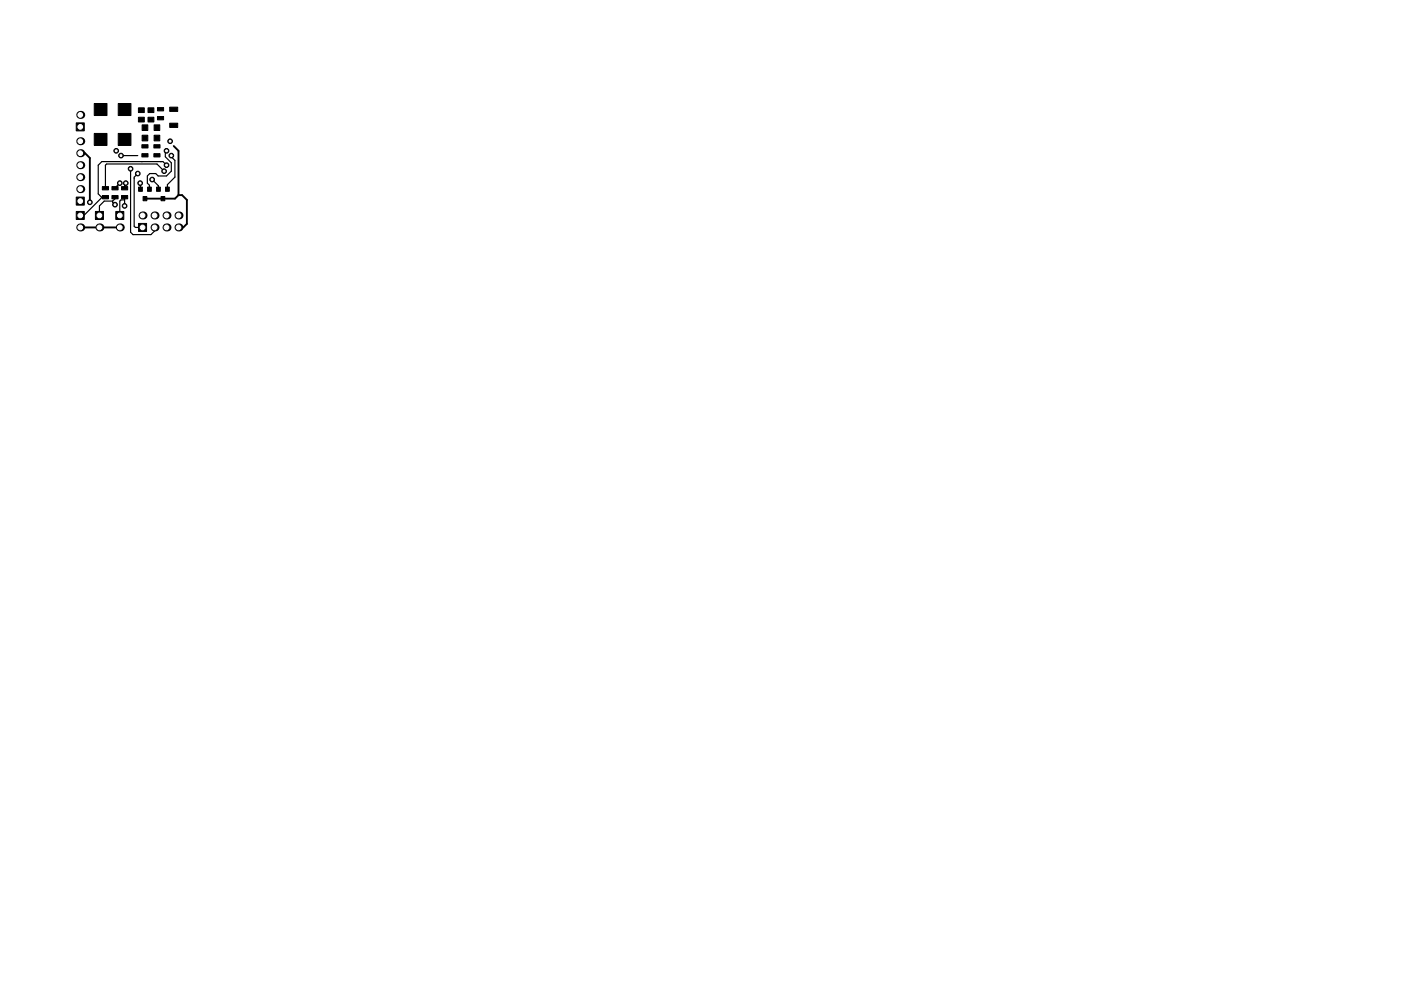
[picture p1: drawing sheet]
<svg xmlns="http://www.w3.org/2000/svg" width="297mm" height="210mm" viewBox="0 0 297 210" stroke-linecap="round" stroke-linejoin="round" font-family="sans-serif">
<g fill="#000" stroke="#000" stroke-width=".21">
<path d="M16.2 26.1h1.7v1.7h-1.7zM20 28.3h2.7v2.6h-2.7zM20 22h2.7v2.5h-2.7zM25.1 28.3h2.7v2.6h-2.7zM25.1 22h2.7v2.5h-2.7zM29.4 39.7h.8v.9h-.8zM30.1 30.7h1.3v.7h-1.3zM30.1 32.6h1.3v.7h-1.3zM30.1 26.5h1.2v1.2h-1.2zM30.1 28.7h1.2v1.2h-1.2zM29.3 24.9h1.3v1h-1.3zM29.3 22.9h1.3v1h-1.3z"/>
<path d="M31.3 39.7h.8v.9h-.8zM32.6 30.7h1.3v.7h-1.3zM32.6 32.6h1.3v.7h-1.3zM31.4 24.9h1.2v1h-1.2zM31.4 22.9h1.2v1h-1.2zM32.7 26.5h1.2v1.2h-1.2zM32.7 28.7h1.2v1.2h-1.2zM33.2 39.7h.8v.9h-.8zM33.4 24.7h1.3v.7h-1.3zM33.4 22.8h1.3v.7h-1.3zM35.1 39.7h.8v.9h-.8zM36 26.1h1.7v.9h-1.7z"/>
<path d="M36 22.7h1.7v.9h-1.7zM16.2 44.9h1.7v1.7h-1.7zM16.2 41.8h1.7v1.7h-1.7zM20.2 44.9h1.7v1.7h-1.7zM21.7 41.5h1.3v.7h-1.3zM21.7 39.6h1.3v.7h-1.3zM24.5 44.9h1.7v1.7h-1.7zM23.7 41.5h1.3v.7h-1.3zM23.7 39.6h1.3v.7h-1.3zM25.8 41.5h1.3v.7h-1.3zM25.8 39.6h1.3v.7h-1.3zM30.3 41.7h.8v.9h-.8z"/>
<path d="M29.4 47.4h1.7v1.7h-1.7zM34.1 41.7h.8v.9h-.8z"/>
<circle cx="24.6" cy="32" r=".5"/>
<circle cx="25.4" cy="38.9" r=".5"/>
<circle cx="25.7" cy="33" r=".5"/>
<circle cx="26.7" cy="38.9" r=".5"/>
<circle cx="27.7" cy="35.8" r=".5"/>
<circle cx="29.2" cy="36.8" r=".5"/>
<circle cx="29.7" cy="38.9" r=".5"/>
<circle cx="32.3" cy="38.1" r=".5"/>
<circle cx="34.8" cy="36.3" r=".5"/>
<circle cx="35.3" cy="35" r=".5"/>
<circle cx="35.3" cy="32" r=".5"/>
<circle cx="36.1" cy="30" r=".5"/>
<circle cx="36.3" cy="33" r=".5"/>
<circle cx="19.1" cy="42.9" r=".5"/>
<circle cx="24.4" cy="43.4" r=".5"/>
<circle cx="26.4" cy="43.7" r=".5"/>
</g>
<g fill="#000">
<circle cx="17" cy="30" r=".85"/>
<circle cx="17" cy="32.5" r=".85"/>
<circle cx="17" cy="24.4" r=".85"/>
<circle cx="17" cy="37.6" r=".85"/>
<circle cx="17" cy="35" r=".85"/>
<circle cx="17" cy="40.1" r=".85"/>
<circle cx="17" cy="48.3" r=".85"/>
<circle cx="21.1" cy="48.3" r=".85"/>
<circle cx="25.4" cy="48.3" r=".85"/>
<circle cx="30.2" cy="45.7" r=".85"/>
<circle cx="32.8" cy="45.7" r=".85"/>
<circle cx="32.8" cy="48.3" r=".85"/>
<circle cx="35.3" cy="45.7" r=".85"/>
<circle cx="35.3" cy="48.3" r=".85"/>
<circle cx="37.8" cy="48.3" r=".85"/>
<circle cx="37.8" cy="45.7" r=".85"/>
</g>
<path d="M17 32.5h1l1 1v9.4M17.5 23.9l-.5 .5h.3l.2-.3M36.8 31l1 1v9.4M17 48.3h8.4M37.8 41.4h.8l1 1v5.1l-.7 .8h-1.1M37.8 41.4l-.7 .7h-6.4" fill="none" stroke="#000" stroke-width=".4"/>
<g fill="none" stroke="#000" stroke-width=".25">
<path d="M25.4 38.9l-1 1M25.7 33h3.5M26.7 38.9h-.3v1M27.7 35.8v13.5l.5 .5h3.8l.8-.8v-.7M29.2 36.8l-.8 .8v10.4l.3 .3h1.5M29.7 38.9v1.2M32.3 38.1l1.3 1.3v.7M34.8 36.3l-1.5-1.5h-10.7l-.2 .2v4.9M35.3 35l-.8-.7h-12.9l-.8 .7v6.1l.7 .7h.9M35.3 32l-.2 .3v1l1.2 1.2v1.8l-1 1h-1.8l-.5-.5h-1.3l-.5 .5v1.6l.5 .4v.8M36.3 33v.3l.8 .7v3.6l-1.6 1.6v.9M21.7 41.8l-3.9 3.9h-.8"/>
<path d="M23.9 42.7v.2l.5 .5M23.9 42.7h-1.8l-1 1v2M24.4 41.8v.4l-.5 .5M26.4 41.8v1.9M26.4 42.4h-.7l-.3 .3v3"/>
</g>
<g fill="#fff" stroke="#fff" stroke-width=".21">
<circle cx="19" cy="42.9" r=".2"/>
<circle cx="35.3" cy="35" r=".2"/>
<circle cx="36.1" cy="30" r=".2"/>
<circle cx="29.2" cy="36.8" r=".2"/>
<circle cx="27.7" cy="35.8" r=".2"/>
<circle cx="32.3" cy="38.1" r=".2"/>
<circle cx="25.4" cy="38.9" r=".2"/>
<circle cx="36.3" cy="33" r=".2"/>
<circle cx="29.7" cy="38.9" r=".2"/>
<circle cx="26.7" cy="38.9" r=".2"/>
<circle cx="35.3" cy="32" r=".2"/>
<circle cx="34.8" cy="36.3" r=".2"/>
<circle cx="24.4" cy="43.4" r=".2"/>
<circle cx="26.4" cy="43.7" r=".2"/>
<circle cx="24.6" cy="32" r=".2"/>
<circle cx="25.7" cy="33" r=".2"/>
<circle cx="17" cy="42.7" r=".5"/>
<circle cx="17" cy="40.1" r=".5"/>
<circle cx="17" cy="37.6" r=".5"/>
<circle cx="17" cy="35" r=".5"/>
<circle cx="17" cy="32.5" r=".5"/>
<circle cx="17" cy="30" r=".5"/>
<circle cx="17" cy="26.9" r=".5"/>
<circle cx="17" cy="24.4" r=".5"/>
<circle cx="17" cy="45.7" r=".5"/>
<circle cx="17" cy="48.3" r=".5"/>
<circle cx="30.2" cy="48.3" r=".5"/>
<circle cx="30.2" cy="45.7" r=".5"/>
<circle cx="32.8" cy="48.3" r=".5"/>
<circle cx="32.8" cy="45.7" r=".5"/>
<circle cx="35.3" cy="48.3" r=".5"/>
<circle cx="35.3" cy="45.7" r=".5"/>
<circle cx="37.8" cy="48.3" r=".5"/>
<circle cx="37.8" cy="45.7" r=".5"/>
<circle cx="25.4" cy="45.7" r=".5"/>
<circle cx="25.4" cy="48.3" r=".5"/>
<circle cx="21.1" cy="45.7" r=".5"/>
<circle cx="21.1" cy="48.3" r=".5"/>
</g>
</svg>
